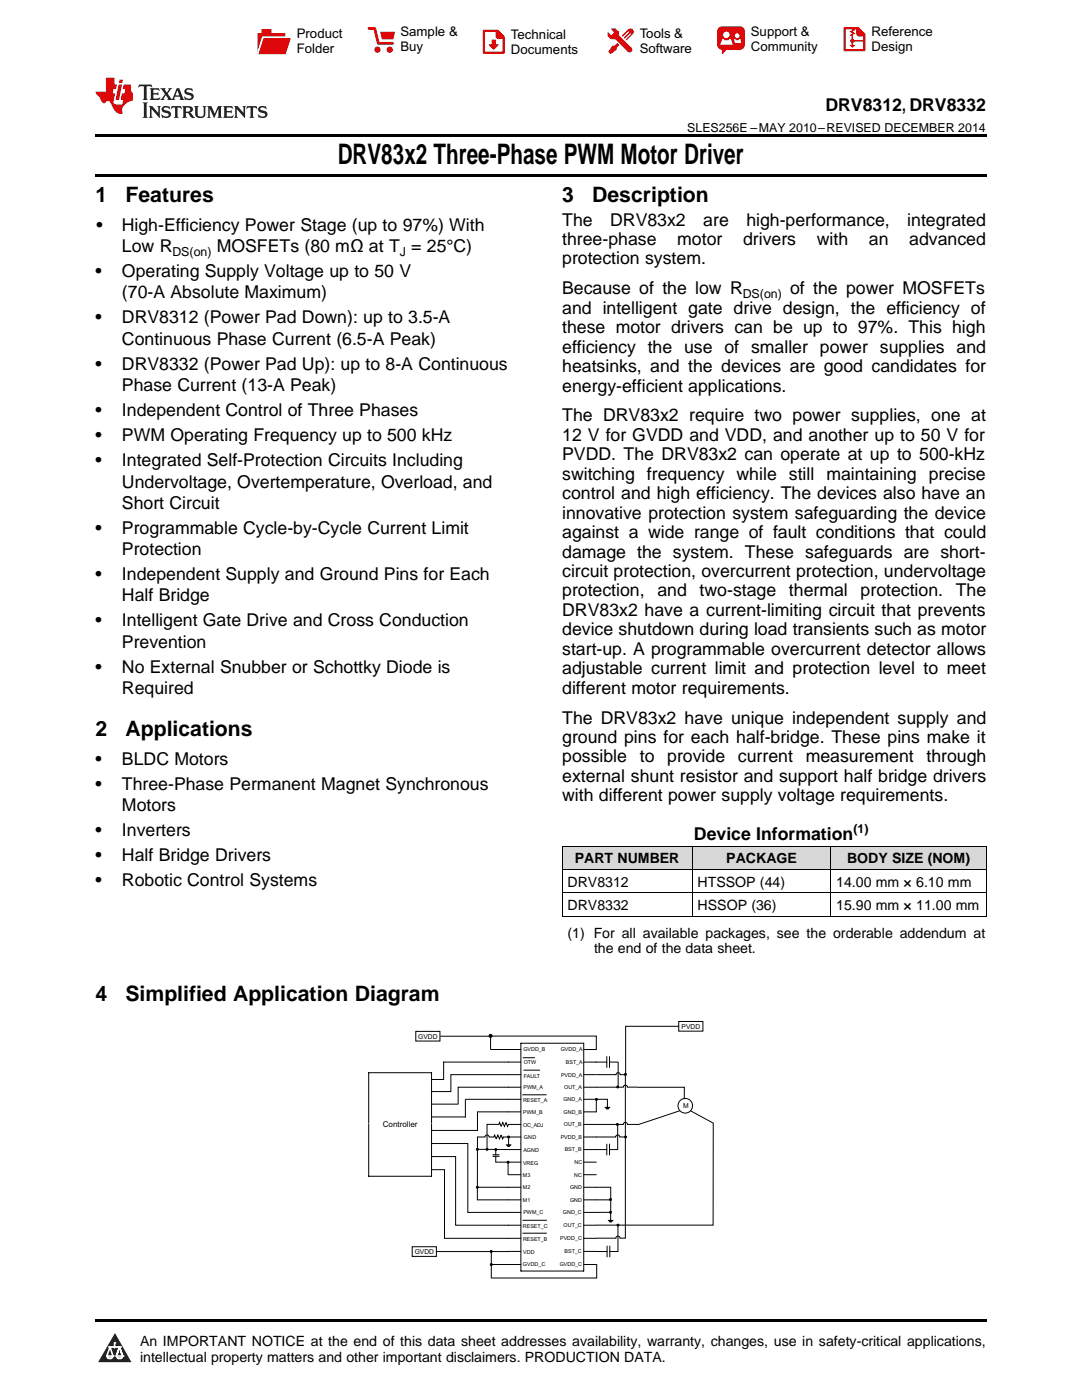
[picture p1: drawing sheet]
<svg xmlns="http://www.w3.org/2000/svg" width="216mm" height="279mm" viewBox="0 0 216 279" stroke-linecap="round" stroke-linejoin="round" font-family="sans-serif">
<defs><g id="words">
<text font-size="5.6" x="67.4" y="32.8">DRV83x2 Three-Phase PWM Motor Driver</text>
<g font-size="4.2">
<text x="19" y="40.4">1</text>
<text x="25" y="40.4">Features</text>
<text x="112.2" y="40.4">3</text>
<text x="118.2" y="40.4">Description</text>
<text x="19" y="146.9">2</text>
<text x="25" y="146.9">Applications</text>
<text x="19" y="199.8">4</text>
<text x="25" y="199.8">Simplified Application Diagram</text>
</g>
<g font-size="3.5">
<text x="164.7" y="22.2">DRV8312, DRV8332</text>
<text x="19.2" y="46.1">•</text>
<text x="24.3" y="46.1">High-Efficiency Power Stage (up to 97%) With</text>
<text x="112.2" y="45">The</text>
<text x="121.8" y="45">DRV83x2</text>
<text x="140.3" y="45">are</text>
<text x="148.9" y="45">high-performance,</text>
<text x="181" y="45">integrated</text>
<text x="24.3" y="50.3">Low R</text>
<text x="43.3" y="50.3">MOSFETs (80 mΩ at T = 25°C)</text>
<text x="112.2" y="48.9">three-phase</text>
<text x="112.2" y="52.8">protection system.</text>
<text x="135.1" y="48.9">motor</text>
<text x="148.3" y="48.9">drivers</text>
<text x="163" y="48.9">with</text>
<text x="173.4" y="48.9">an</text>
<text x="181.4" y="48.9">advanced</text>
<text x="19" y="55.3">•</text>
<text x="24.3" y="55.3">Operating Supply Voltage up to 50 V</text>
<text x="24.3" y="59.5">(70-A Absolute Maximum)</text>
<text x="112.2" y="58.7">Because of the low R</text>
<text x="157.7" y="58.7">of the power MOSFETs</text>
<text x="19" y="64.6">•</text>
<text x="24.3" y="64.6">DRV8312 (Power Pad Down): up to 3.5-A</text>
<text x="112.2" y="62.6">and intelligent gate drive design, the efficiency of</text>
<text x="24.3" y="68.8">Continuous Phase Current (6.5-A Peak)</text>
<text x="112.2" y="66.5">these motor drivers can be up to 97%. This high</text>
<text x="112.2" y="70.4">efficiency the use of smaller power supplies and</text>
<text x="19" y="73.8">•</text>
<text x="24.3" y="73.8">DRV8332 (Power Pad Up): up to 8-A Continuous</text>
<text x="112.2" y="74.3">heatsinks, and the devices are good candidates for</text>
<text x="19" y="83">•</text>
<text x="24.3" y="78">Phase Current (13-A Peak)</text>
<text x="24.3" y="83">Independent Control of Three Phases</text>
<text x="112.2" y="78.1">energy-efficient applications.</text>
<text x="19" y="88.1">•</text>
<text x="24.3" y="88.1">PWM Operating Frequency up to 500 kHz</text>
<text x="112.2" y="84.1">The DRV83x2 require two power supplies, one at</text>
<text x="112.2" y="88">12 V for GVDD and VDD, and another up to 50 V for</text>
<text x="19" y="93.1">•</text>
<text x="24.3" y="93.1">Integrated Self-Protection Circuits Including</text>
<text x="112.2" y="91.9">PVDD. The DRV83x2 can operate at up to 500-kHz</text>
<text x="112.2" y="95.7">switching frequency while still maintaining precise</text>
<text x="24.3" y="97.3">Undervoltage, Overtemperature, Overload, and</text>
<text x="24.3" y="101.5">Short Circuit</text>
<text x="112.2" y="99.6">control and high efficiency. The devices also have an</text>
<text x="19" y="106.5">•</text>
<text x="24.3" y="106.5">Programmable Cycle-by-Cycle Current Limit</text>
<text x="112.2" y="103.5">innovative protection system safeguarding the device</text>
<text x="112.2" y="107.4">against a wide range of fault conditions that could</text>
<text x="24.3" y="110.8">Protection</text>
<text x="112.2" y="111.3">damage the system. These safeguards are short-</text>
<text x="19" y="115.8">•</text>
<text x="24.3" y="115.8">Independent Supply and Ground Pins for Each</text>
<text x="112.2" y="115.1">circuit protection, overcurrent protection, undervoltage</text>
<text x="112.2" y="119">protection,</text>
<text x="131.2" y="119">and</text>
<text x="139.6" y="119">two-stage</text>
<text x="157.4" y="119">thermal</text>
<text x="171.7" y="119">protection.</text>
<text x="190.7" y="119">The</text>
<text x="19" y="125">•</text>
<text x="24.3" y="120">Half Bridge</text>
<text x="24.3" y="125">Intelligent Gate Drive and Cross Conduction</text>
<text x="112.2" y="122.9">DRV83x2 have a current-limiting circuit that prevents</text>
<text x="24.3" y="129.3">Prevention</text>
<text x="112.2" y="126.8">device shutdown during load transients such as motor</text>
<text x="112.2" y="130.7">start-up. A programmable overcurrent detector allows</text>
<text x="19" y="134.3">•</text>
<text x="24.3" y="134.3">No External Snubber or Schottky Diode is</text>
<text x="112.2" y="134.5">adjustable current limit and protection level to meet</text>
<text x="24.3" y="138.5">Required</text>
<text x="112.2" y="138.4">different motor requirements.</text>
<text x="112.2" y="144.4">The DRV83x2 have unique independent supply and</text>
<text x="112.2" y="148.3">ground pins for each half-bridge. These pins make it</text>
<text x="19" y="152.6">•</text>
<text x="24.3" y="152.6">BLDC Motors</text>
<text x="112.2" y="152.2">possible</text>
<text x="127.7" y="152.2">to</text>
<text x="133.1" y="152.2">provide</text>
<text x="147.2" y="152.2">current</text>
<text x="160.8" y="152.2">measurement</text>
<text x="184.9" y="152.2">through</text>
<text x="19" y="157.7">•</text>
<text x="24.3" y="157.7">Three-Phase Permanent Magnet Synchronous</text>
<text x="24.3" y="161.9">Motors</text>
<text x="112.2" y="156">external shunt resistor and support half bridge drivers</text>
<text x="112.2" y="159.9">with different power supply voltage requirements.</text>
<text x="19" y="166.9">•</text>
<text x="24.3" y="166.9">Inverters</text>
<text x="138.5" y="167.6">Device Information</text>
<text x="19" y="171.9">•</text>
<text x="24.3" y="171.9">Half Bridge Drivers</text>
<text x="19" y="176.9">•</text>
<text x="24.3" y="176.9">Robotic Control Systems</text>
</g>
<g font-size="2.8">
<text x="114.7" y="172.3">PART NUMBER</text>
<text x="144.9" y="172.3">PACKAGE</text>
<text x="169" y="172.3">BODY SIZE (NOM)</text>
<text x="113.2" y="177">DRV8312</text>
<text x="139.2" y="177">HTSSOP (44)</text>
<text x="166.9" y="177">14.00 mm × 6.10 mm</text>
<text x="113.2" y="181.6">DRV8332</text>
<text x="139.2" y="181.6">HSSOP (36)</text>
<text x="166.9" y="181.6">15.90 mm × 11.00 mm</text>
<text x="113.2" y="187.1">(1) For all available packages, see the orderable addendum at</text>
<text x="118.5" y="190.3">the end of the data sheet.</text>
<text x="27.9" y="268.6">An IMPORTANT NOTICE at the end of this data sheet addresses availability, warranty, changes, use in safety-critical applications,</text>
<text x="27.9" y="271.8">intellectual property matters and other important disclaimers. PRODUCTION DATA.</text>
</g>
<g font-size="2.6">
<text x="59.2" y="7.6">Product</text>
<text x="59.2" y="10.6">Folder</text>
<text x="79.9" y="7.3">Sample &amp;</text>
<text x="79.9" y="10.2">Buy</text>
<text x="102" y="7.8">Technical</text>
<text x="102" y="10.8">Documents</text>
<text x="127.6" y="7.6">Tools &amp;</text>
<text x="127.6" y="10.6">Software</text>
<text x="149.8" y="7.2">Support &amp;</text>
<text x="149.8" y="10.2">Community</text>
<text x="173.9" y="7.3">Reference</text>
<text x="173.9" y="10.2">Design</text>
</g>
<g font-size="2.5">
<text x="137.1" y="26.3">SLES256E –MAY 2010–REVISED DECEMBER 2014</text>
<text x="34.4" y="51">DS(on)</text>
<text x="79.8" y="51">J</text>
<text x="148.2" y="59.4">DS(on)</text>
<text x="170.3" y="166.2">(1)</text>
</g>
<text font-size="1.6" fill="#010202" x="76.4" y="225">Controller</text>
<g font-size="1.3" fill="#010202">
<text x="83.5" y="207.3">GVDD</text>
<text x="136" y="205.3">PVDD</text>
<text x="136.3" y="221">M</text>
<text x="82.7" y="250.2">GVDD</text>
</g>
<g font-size="1.1" fill="#010202">
<text x="104.4" y="209.8">GVDD_B</text>
<text x="111.9" y="209.7">GVDD_A</text>
<text x="104.5" y="212.3">OTW</text>
<text x="104.5" y="215">FAULT</text>
<text x="111.9" y="214.8">PVDD_A</text>
<text x="112.9" y="212.3">BST_A</text>
<text x="104.4" y="219.8">RESET_A</text>
<text x="104.5" y="217.4">PWM_A</text>
<text x="112.4" y="219.8">GND_A</text>
<text x="112.6" y="217.4">OUT_A</text>
<text x="104.4" y="222.3">PWM_B</text>
<text x="104.4" y="224.8">OC_ADJ</text>
<text x="104.5" y="227.3">GND</text>
<text x="111.9" y="227.3">PVDD_B</text>
<text x="112.5" y="222.3">GND_B</text>
<text x="112.5" y="224.7">OUT_B</text>
<text x="104.4" y="232.4">VREG</text>
<text x="104.4" y="229.9">AGND</text>
<text x="112.7" y="229.8">BST_B</text>
<text x="114.6" y="232.3">NC</text>
<text x="104.3" y="234.8">M3</text>
<text x="104.3" y="237.3">M2</text>
<text x="104.3" y="239.8">M1</text>
<text x="113.8" y="237.3">GND</text>
<text x="113.8" y="239.8">GND</text>
<text x="114.6" y="234.9">NC</text>
<text x="104.3" y="245">RESET_C</text>
<text x="104.4" y="242.3">PWM_C</text>
<text x="112.3" y="242.3">GND_C</text>
<text x="112.5" y="244.9">OUT_C</text>
<text x="104.4" y="247.6">RESET_B</text>
<text x="104.4" y="250.2">VDD</text>
<text x="111.8" y="247.5">PVDD_C</text>
<text x="112.6" y="250.1">BST_C</text>
<text x="104.4" y="252.7">GVDD_C</text>
<text x="111.7" y="252.7">GVDD_C</text>
</g>
</g></defs>
<g fill="#d8d8d8">
<path d="M112.2 168.9h25.9v4.7h-25.9z"/>
<path d="M138.1 168.9h27.7v4.7h-27.7z"/>
<path d="M165.8 168.9h31v4.7h-31z"/>
</g>
<path d="M22.9 266l3.3 5.9h-6.6z" fill="#231f20"/>
<path d="M21.3 270.6h1.2l-.3 .5h-.3a.53 .53 0 0 1-.6-.5z" fill-rule="evenodd" fill="#fff"/>
<path d="M21.3 270.6h1.2l-.3 .5h-.3a.53 .53 0 0 1-.6-.5z" fill="none" stroke="#231f20" stroke-width=".33"/>
<path d="M21.3 270.6l1.2 .1-.3 .4h-.5z" fill="none" stroke="#fff" stroke-width=".33"/>
<path d="M22.9 268.9h.1" fill="none" stroke="#fff" stroke-width=".33"/>
<path d="M22.9 268v.9z" fill="#fff"/>
<path d="M22.9 268v.9z" fill="none" stroke="#fff" stroke-width=".33"/>
<circle cx="22.9" cy="268" r=".16" fill="#fff"/>
<path d="M21.8 268.8h.1" fill="none" stroke="#fff" stroke-width=".33"/>
<path d="M21.8 268.8h2.2z" fill="#fff"/>
<path d="M21.8 268.8h2.2z" fill="none" stroke="#fff" stroke-width=".33"/>
<circle cx="24" cy="268.8" r=".16" fill="#fff"/>
<path d="M23.2 270.6h.1" fill="none" stroke="#fff" stroke-width=".33"/>
<path d="M23.8 268.8l-.6 1.8z" fill="#fff"/>
<path d="M23.8 268.8l-.6 1.8z" fill="none" stroke="#fff" stroke-width=".33"/>
<path d="M23.8 268.8l.7 1.8z" fill="#fff"/>
<path d="M23.8 268.8l.7 1.8z" fill="none" stroke="#fff" stroke-width=".33"/>
<path d="M24.4 270.6h.1" fill="none" stroke="#fff" stroke-width=".33"/>
<circle cx="21.3" cy="270.6" r=".16" fill="#fff"/>
<path d="M22 268.8l-.7 1.8z" fill="#fff"/>
<path d="M22 268.8l-.7 1.8z" fill="none" stroke="#fff" stroke-width=".33"/>
<path d="M22 268.8l.5 1.8z" fill="#fff"/>
<path d="M22 268.8l.5 1.8z" fill="none" stroke="#fff" stroke-width=".33"/>
<circle cx="22.5" cy="270.6" r=".16" fill="#fff"/>
<path d="M23.3 270.6h1.2a.63 .63 0 0 1-.6 .5 .63 .63 0 0 1-.6-.5z" fill-rule="evenodd" fill="#fff"/>
<path d="M23.3 270.6h1.2a.63 .63 0 0 1-.6 .5 .63 .63 0 0 1-.6-.5z" fill="none" stroke="#231f20" stroke-width=".33"/>
<path d="M23.3 270.6h1.2l-.4 .5h-.5z" fill="none" stroke="#fff" stroke-width=".33"/>
<path d="M23.2 270.6h.1" fill="none" stroke="#fff" stroke-width=".33"/>
<circle cx="24.5" cy="270.6" r=".16" fill="#fff"/>
<path d="M19 263.2h177.8v.5h-177.8z" fill="#000"/>
<path d="M118.9 212h2.2M121.1 210.9v2.1M121.6 210.9v2.1M121.6 212h1.6M118.9 229.4h2.2M121.1 228.3v2.2M121.6 228.3v2.2M121.6 229.4h1.6" fill="none" stroke="#010202" stroke-width=".2"/>
<circle cx="136.7" cy="220.7" r="1.45" fill="#fff"/>
<g fill="none" stroke="#010202" stroke-width=".2">
<path d="M119 219.4h2.2M127.2 217h9.4v.8"/>
<circle cx="136.7" cy="220.7" r="1.45"/>
</g>
<path d="M83 205.8h4.8v2h-4.8z" fill-rule="evenodd" fill="#fff"/>
<path d="M83 205.8h4.8v2h-4.8z" fill="none" stroke="#010202" stroke-width=".2"/>
<path d="M82.3 248.8h4.8v1.9h-4.8z" fill-rule="evenodd" fill="#fff"/>
<path d="M82.3 248.8h4.8v1.9h-4.8z" fill="none" stroke="#010202" stroke-width=".2"/>
<path d="M135.4 203.9h4.9v1.9h-4.9z" fill-rule="evenodd" fill="#fff"/>
<path d="M87.9 206.8h10.1M97.9 206.7v2.7M98 209.5h3.4M135.4 203.9h4.9v1.9h-4.9zM101.4 249.7l-14.3 .1M121.4 243.6h.9M121.5 243.7h.7M121.7 243.9h.3M121.9 241.9v1.7" fill="none" stroke="#010202" stroke-width=".2"/>
<circle cx="98" cy="249.8" r=".19" fill="#010202"/>
<g fill="none" stroke="#010202" stroke-width=".2">
<path d="M95.4 236.9h6M99 231.9h2.5"/>
<circle cx="98" cy="249.8" r=".19"/>
</g>
<circle cx="95.3" cy="229.4" r=".19" fill="#010202"/>
<circle cx="95.3" cy="229.4" r=".19" fill="none" stroke="#010202" stroke-width=".2"/>
<circle cx="101.4" cy="231.9" r=".19" fill="#010202"/>
<g fill="none" stroke="#010202" stroke-width=".2">
<path d="M95.4 229.4h6M98.5 226.9h-.9a.41 .41 0 0 0-.4-.4 .41 .41 0 0 0-.4 .4h-1.5v9.9M99.5 224.4l.2-.4 .3 .8 .3-.8 .3 .8 .4-.8 .3 .8 .1-.4M99.5 224.4h-2.3v4.8M101 228.5h1M101.2 228.6h.6M101.3 228.8h.4M101.5 226.9v1.6"/>
<circle cx="101.4" cy="231.9" r=".19"/>
</g>
<circle cx="97.2" cy="229.4" r=".19" fill="#010202"/>
<g fill="none" stroke="#010202" stroke-width=".2">
<path d="M90 214.5v3.3h-3.9M90 214.5h11.4M92.9 219.5v3.5M92.9 219.4h8.5M101.4 217h-10v3.3M101.4 212l-12.9 .1M123.3 212v5M124.8 214.6v32.5h-1.1a.41 .41 0 0 0-.4-.4 .41 .41 0 0 0-.4 .4h-3.9M127.1 217h-1.9a.41 .41 0 0 0-.4-.4 .41 .41 0 0 0-.4 .4h-5.4M135.4 204.8h-10.6v9.7h-1a.41 .41 0 0 0-.5-.4 .41 .41 0 0 0-.4 .4h-3.8M73.6 224.1v-10h12.5v10M73.6 224.3v10.4h12.5v-10.4"/>
<path d="M86.1 228.2h7.2v13.8h8.1M86.1 222.9h6.8M86.1 230.8h4.8v13.7h10.6M101.4 221.9h-6.1v3.7h-9.2M119 224.4h5.4a.41 .41 0 0 1 .4-.4 .41 .41 0 0 1 .4 .4h2.2"/>
<circle cx="97.2" cy="229.4" r=".19"/>
</g>
<circle cx="123.3" cy="244.5" r=".19" fill="#010202"/>
<g fill="none" stroke="#010202" stroke-width=".2">
<path d="M88.5 212v3.4h-2.4M121.2 219.4v1.6M86.1 220.4h5.3M120.7 221h1M120.9 221.2h.6M121 221.3h.4M123.2 224.5v4.9"/>
<circle cx="123.3" cy="244.5" r=".19"/>
</g>
<circle cx="123.2" cy="224.4" r=".19" fill="#010202"/>
<circle cx="123.2" cy="224.4" r=".19" fill="none" stroke="#010202" stroke-width=".2"/>
<circle cx="124.8" cy="214.4" r=".19" fill="#010202"/>
<circle cx="124.8" cy="214.4" r=".19" fill="none" stroke="#010202" stroke-width=".2"/>
<circle cx="123.3" cy="216.9" r=".19" fill="#010202"/>
<g fill="none" stroke="#010202" stroke-width=".2">
<path d="M136.5 217.8v1.5M98.3 230.8h1.3M98.3 230.5h1.3M98.9 229.6v.9M98.9 230.8v1.1M101.4 232v2.4M135.6 221.7l-8.2 2.7M137.9 221.7l4.4 2.4v20.4h-23.3"/>
<circle cx="123.3" cy="216.9" r=".19"/>
</g>
<circle cx="98.9" cy="229.4" r=".19" fill="#010202"/>
<g fill="none" stroke="#010202" stroke-width=".2">
<path d="M86.1 233.4h2.6v13.7h12.7"/>
<circle cx="98.9" cy="229.4" r=".19"/>
</g>
<circle cx="95.3" cy="236.9" r=".19" fill="#010202"/>
<circle cx="95.3" cy="236.9" r=".19" fill="none" stroke="#010202" stroke-width=".2"/>
<path d="M103.9 218.1h12.6v10.1h-12.6z" fill-rule="evenodd" fill="#fff"/>
<path d="M101.4 219.4h2.5M103.9 218.1v10.1M116.5 219.4h2.5M116.5 218.1v10.1M101.4 221.9h2.5M101.4 224.4h2.5M101.4 226.9h2.5M116.5 221.9h2.5M116.5 224.4h2.5M116.5 226.9h2.5" fill="none" stroke="#010202" stroke-width=".2"/>
<path d="M103.9 228.2h12.6v10h-12.6z" fill-rule="evenodd" fill="#fff"/>
<path d="M101.4 229.4h2.5M101.4 231.9h2.5M101.4 234.4h2.5M101.4 236.9h2.5M103.9 228.2v10M116.5 229.4h2.5M116.5 231.9h2.5M116.5 234.4h2.5M116.5 236.9h2.5M116.5 228.2v10" fill="none" stroke="#010202" stroke-width=".2"/>
<path d="M103.9 243.2h12.6v10.5h-12.6z" fill-rule="evenodd" fill="#fff"/>
<path d="M101.4 244.5h2.5M101.4 247.1h2.5M101.4 249.7h2.5M101.4 252.4h2.5M103.9 243.2v10.5h12.6v-10.5M116.5 244.5h2.5M116.5 247.1h2.5M116.5 249.7h2.5M116.5 252.4h2.5" fill="none" stroke="#010202" stroke-width=".2"/>
<path d="M103.9 240.7h12.6v2.5h-12.6z" fill-rule="evenodd" fill="#fff"/>
<path d="M101.4 242h2.5M103.9 240.7v2.5M116.5 242h2.5M116.5 240.7v2.5" fill="none" stroke="#010202" stroke-width=".2"/>
<path d="M103.9 238.2h12.6v2.5h-12.6z" fill-rule="evenodd" fill="#fff"/>
<path d="M101.4 239.5h2.5M103.9 238.2v2.5M116.5 239.5h2.5M116.5 238.2v2.5" fill="none" stroke="#010202" stroke-width=".2"/>
<path d="M103.9 208.2h12.6v10h-12.6z" fill-rule="evenodd" fill="#fff"/>
<g fill="none" stroke="#010202" stroke-width=".2">
<path d="M101.4 209.5h2.5M101.4 212h2.5M101.4 214.5h2.5M101.4 217h2.5M103.9 218.2v-10h12.6v10M104.3 218.5h4.7M104.4 211.1h2.3M104.5 213.6h3.2M116.5 209.5h2.5M116.5 212h2.5M116.5 214.5h2.5M116.5 217h2.5"/>
<path d="M119 226.9h3.9a.41 .41 0 0 1 .4-.4 .41 .41 0 0 1 .4 .4l1.1 .1M104.3 243.5h4.7M104.3 246.1h4.7"/>
</g>
<circle cx="124.8" cy="226.9" r=".19" fill="#010202"/>
<circle cx="124.8" cy="226.9" r=".19" fill="none" stroke="#010202" stroke-width=".2"/>
<circle cx="119" cy="219.4" r=".19" fill="#010202"/>
<g fill="none" stroke="#010202" stroke-width=".2">
<path d="M95.3 237.1v2.4h6.1M98.5 226.9l.2-.4 .3 .8 .3-.8 .4 .8 .3-.8 .3 .8 .2-.4h.9"/>
<circle cx="119" cy="219.4" r=".19"/>
</g>
<circle cx="101.5" cy="226.9" r=".19" fill="#010202"/>
<circle cx="101.5" cy="226.9" r=".19" fill="none" stroke="#010202" stroke-width=".2"/>
<circle cx="98" cy="252.4" r=".19" fill="#010202"/>
<g fill="none" stroke="#010202" stroke-width=".2">
<path d="M97.9 206.8h21.1v2.6M97.9 252.4h3.5M98 249.6v5.5M119.1 252.3v2.8h-21"/>
<circle cx="98" cy="252.4" r=".19"/>
</g>
<circle cx="97.9" cy="206.7" r=".3" fill="#010202"/>
<g fill="none" stroke="#010202" stroke-width=".2">
<path d="M119 219.4v2.5M119 236.9h2.9v5.1M119 239.5h2.9M119 249.8h2.1M121.1 248.7v2.1M121.7 248.7v2.1M121.8 241.9l-2.8 .1M123.3 244.5v5.3h-1.6"/>
<circle cx="97.9" cy="206.7" r=".3"/>
</g>
<circle cx="121.8" cy="241.9" r=".19" fill="#010202"/>
<circle cx="121.8" cy="241.9" r=".19" fill="none" stroke="#010202" stroke-width=".2"/>
<circle cx="121.8" cy="239.4" r=".19" fill="#010202"/>
<circle cx="121.8" cy="239.4" r=".19" fill="none" stroke="#010202" stroke-width=".2"/>
<path d="M112.2 178.2h84.6M112.2 173.5h84.6M112.2 168.9h84.6M112.2 168.9v14M138.1 168.9v14M165.8 168.9v14M196.8 168.9v14M112.2 182.8h84.6" fill="none" stroke="#000" stroke-width=".2"/>
<path d="M19 34.8h177.8v.5h-177.8zM19 26.8h177.8v.6h-177.8zM112.2 182.8l.1 .1zM165.7 182.8l.1 .1zM196.7 182.8l.1 .1z" fill="#000"/>
<path d="M27.7 16.9l-.1 .6 .6-.3h.5v.2v2.2l-.2 .4h1l-.2-.4v-2.2v-.2h.5l.6 .3-.2-.6zM29.9 17.6l.2 .4v1.6l-.2 .4h1.9l.1-.6a1.09 1.09 0 0 1-1.3 .1v-.6h.6l.4 .2v-.7l-.2 .2h-.8v-.6l.2-.1a1.01 1.01 0 0 1 1 .3l-.1-.6zM32 17.6l.9 1.2-1 1.2h.9l-.2-.3 .5-.7 .5 .7-.3 .3h1.7l-.2-.3 .1-.4h1l.1 .4-.2 .3h1l-.3-.4-.7-2h-.5l-1 2.2-.8-1.1 .9-1.1h-.9l.2 .2-.4 .7-.4-.7 .2-.2zM35.4 18l.4 1h-.8zM37 17.7a.66 .66 0 0 0-.2 .8 .66 .66 0 0 0 .6 .4l.7 .2 .1 .2a.8 .8 0 0 1-.7 .4 .8 .8 0 0 1-.7-.5l.1 .8 .2-.2a.94 .94 0 0 0 1.1 .1 .94 .94 0 0 0 .4-.9 1.48 1.48 0 0 0-1.3-.6v-.4a1.1 1.1 0 0 1 1.2 .2l-.2-.6-.2 .1-.5-.1zM28.5 20.4l.2 .4v2.3l-.2 .4h1l-.2-.4v-2.3l.2-.4zM29.7 21.2l.2 .4v1.5l-.2 .4h.8l-.3-.4 .1-1.3 1.6 1.8v-2l.2-.4h-.7l.2 .2v1.1l-1.2-1.3zM32.5 21.3a.66 .66 0 0 0-.2 .8 .66 .66 0 0 0 .6 .4l.6 .2 .2 .2a.8 .8 0 0 1-.8 .4 .8 .8 0 0 1-.7-.5l.2 .7 .2-.1a.94 .94 0 0 0 1 .1 .94 .94 0 0 0 .5-1 1.47 1.47 0 0 0-1.3-.6l-.1-.3a1.1 1.1 0 0 1 1.3 .2l-.2-.6-.2 .1-.5-.2zM34.3 21.2l-.2 .6a.64 .64 0 0 1 .8-.3v1.6l-.2 .4h1l-.3-.4 .1-1.6a.66 .66 0 0 1 .8 .3l-.2-.6zM36.3 21.2l.3 .4v1.5l-.3 .4h1l-.2-.2v-.7h.5l.1 .1a.8 .8 0 0 0 1.2 .7l-1-1a.62 .62 0 0 0 .6-.5 .62 .62 0 0 0-.6-.7zM37.1 21.5h.1a.48 .48 0 0 1 .6 0 .48 .48 0 0 1 .1 .6l-.2 .1-.6 .1zM38.7 21.2l.2 .2a2.29 2.29 0 0 0 .4 2 1.05 1.05 0 0 0 1.7-.7v-1.3l.2-.2h-.8l.2 .4v1.1a.61 .61 0 0 1-.6 .6 .61 .61 0 0 1-.6-.6v-1.1l.3-.4zM41.3 21.2l.3 .4v1.5l-.3 .4h.8l-.2-.4v-1.4l.8 1.9 .9-1.9v1.4l-.2 .4h.9l-.2-.4v-1.5l.2-.4h-.8l-.7 1.5-.6-1.5zM44.5 21.2l.2 .4v1.5l-.2 .4h1.9l.2-.6a1.1 1.1 0 0 1-1.4 .2v-.7h.6l.4 .2v-.6l-.2 .1-.8 .1v-.6l.2-.1a1.02 1.02 0 0 1 1.1 .2l-.2-.5zM46.7 21.2l.2 .4v1.5l-.2 .4h.8l-.3-.4 .1-1.3 1.6 1.8v-2l.2-.4h-.7l.2 .2v1.1l-1.2-1.3zM49.3 21.2l-.1 .6a.64 .64 0 0 1 .8-.3v1.6l-.3 .4h1l-.2-.4v-1.6a.66 .66 0 0 1 .8 .3l-.1-.6zM51.7 21.3a.66 .66 0 0 0-.2 .7 .66 .66 0 0 0 .7 .5l.6 .2 .1 .2a.8 .8 0 0 1-.7 .4 .8 .8 0 0 1-.7-.5l.1 .7 .2-.1a.94 .94 0 0 0 1.1 .1 .94 .94 0 0 0 .4-1 1.48 1.48 0 0 0-1.2-.6l-.1-.3a1.1 1.1 0 0 1 1.2 .2l-.2-.6-.1 .1-.6-.2z" fill="#231f20"/>
<path d="M21.1 15.5v2.8h-2v.4l.9 .9a.96 .96 0 0 0 1 1 .59 .59 0 0 1 .5-.4 .59 .59 0 0 1 .5 .3l.4 .8a1.61 1.61 0 0 0 2.1 1.3 1.63 1.63 0 0 1 1.1-2.2l.9-.3v-1.5a1.6 1.6 0 0 1-.4-1.7h-1.4l-.2 .9h.5l-.2 .8h-.5l-.2 1v.3h.5l-.2 .9h-.7a.74 .74 0 0 1-1-.6l.3-1.6h-.5l.2-.8h.5l.1-.9h-.4v-1.4zM23.7 16.9l-.7 3h.8l.6-3zM23.8 15.9l-.1 .7h.7l.2-.7z" fill="#ee1d23"/>
<g fill="#d60000">
<path d="M52.2 5.8h2v.8h2.7v4.2h-5.5v-4.2h.8z" fill-rule="evenodd"/>
<path d="M52.5 7.5h5.6l-1.1 3.3h-5.6z" fill-rule="evenodd"/>
</g>
<path d="M52.4 7.4h5.7v.1h-5.6l-1.1 3.3z" fill-rule="evenodd" fill="#fff"/>
<path d="M52.4 7.4h5.7v.1h-5.6l-1.1 3.3z" fill="none" stroke="#fff" stroke-width=".2"/>
<path d="M73.6 5.7h1.2l.7 2.9h2.8" fill="none" stroke="#d60000" stroke-width=".55"/>
<g fill="#d60000">
<path d="M75.9 6.3h2.9l-.3 1.6h-2.3z" fill-rule="evenodd"/>
<circle cx="75.3" cy="9.9" r=".62"/>
<circle cx="77.8" cy="9.9" r=".62"/>
</g>
<path d="M96.6 6.2h2.7l1.2 1.2v3.1h-3.9z" fill="none" stroke="#d60000" stroke-width=".44"/>
<g fill="#d60000">
<path d="M98.1 7.9h.8v1h.6l-1 1.1-.9-1v-.1h.5z" fill-rule="evenodd"/>
<path d="M98.9 6.2h.4l1.2 1.2v.4h-1.2l-.4-.4z" fill-rule="evenodd"/>
<path d="M122 5.7h.8l.6 .6 .1 .7 2.5 2.5-.7 .8-2.4-2.3-1.1-.2-.6-.6v-.8l.8 .6 .4-.4v-.2l-.4-.5z" fill-rule="evenodd"/>
<path d="M122.2 9.1h.5l.5-.5 .4 .4-.5 .5-.1 .4-1.2 .9-.4-.5z" fill-rule="evenodd"/>
<path d="M125.3 5.9a.67 .67 0 0 1 1 0 .67 .67 0 0 1 0 .9z" fill-rule="evenodd"/>
<path d="M125.3 5.9l1 .9-1.2 1.2h-.2v-.2l.9-.9 .1-.2h-.2l-1 1h-.2v-.2l1-1v-.2h-.2l-1 1h-.2v-.2z" fill-rule="evenodd"/>
<circle cx="125.6" cy="9.9" r=".54"/>
</g>
<path d="M123.4 6.3l-.1 .7" fill="none" stroke="#d60000" stroke-width=".2"/>
<g fill="#d60000">
<path d="M143.4 5.5l.7-.2h3.6a.95 .95 0 0 1 .9 .9v2.8a.95 .95 0 0 1-.9 .9h-3.6a.95 .95 0 0 1-1-.9v-2.8z" fill-rule="evenodd"/>
<path d="M144 9.9h1l-.8 .9h-.2z" fill-rule="evenodd"/>
</g>
<g fill="#fff">
<path d="M146.6 8.6h1.3z"/>
<path d="M144.1 7.8h.3l.1 .2h.8l.2-.2h.3l.4 1.1h-2.5z" fill-rule="evenodd"/>
<path d="M146.5 7.8h.2l.2 .2h.5l.1-.2h.2l.2 .8h-1.3z" fill-rule="evenodd"/>
<circle cx="144.9" cy="6.9" r=".65"/>
<circle cx="147.1" cy="7.1" r=".48"/>
</g>
<path d="M168.5 5.6h2.7l1.3 1.3v3.1h-4z" fill="none" stroke="#d60000" stroke-width=".44"/>
<path d="M170.1 7.3v1.8M170.1 8.1h2.3" fill="none" stroke="#d60000" stroke-width=".3"/>
<g fill="#d60000">
<path d="M170.9 5.6h.3l1.3 1.3v.4h-1.1l-.5-.6z" fill-rule="evenodd"/>
<circle cx="170.1" cy="8.1" r=".42"/>
<circle cx="171.4" cy="6.7" r=".55"/>
</g>
<g fill="#d60000">
<path d="M169.5 9h1.2l-.6 .5z"/>
<path d="M169.8 5.8h.6l.3 .2-.6 .3 .6 .4-.7 .3 .2 .3h-.2l-.5-.3 .6-.3-.6-.4 .6-.3z"/>
</g>
<use href="#words"/>
</svg>
